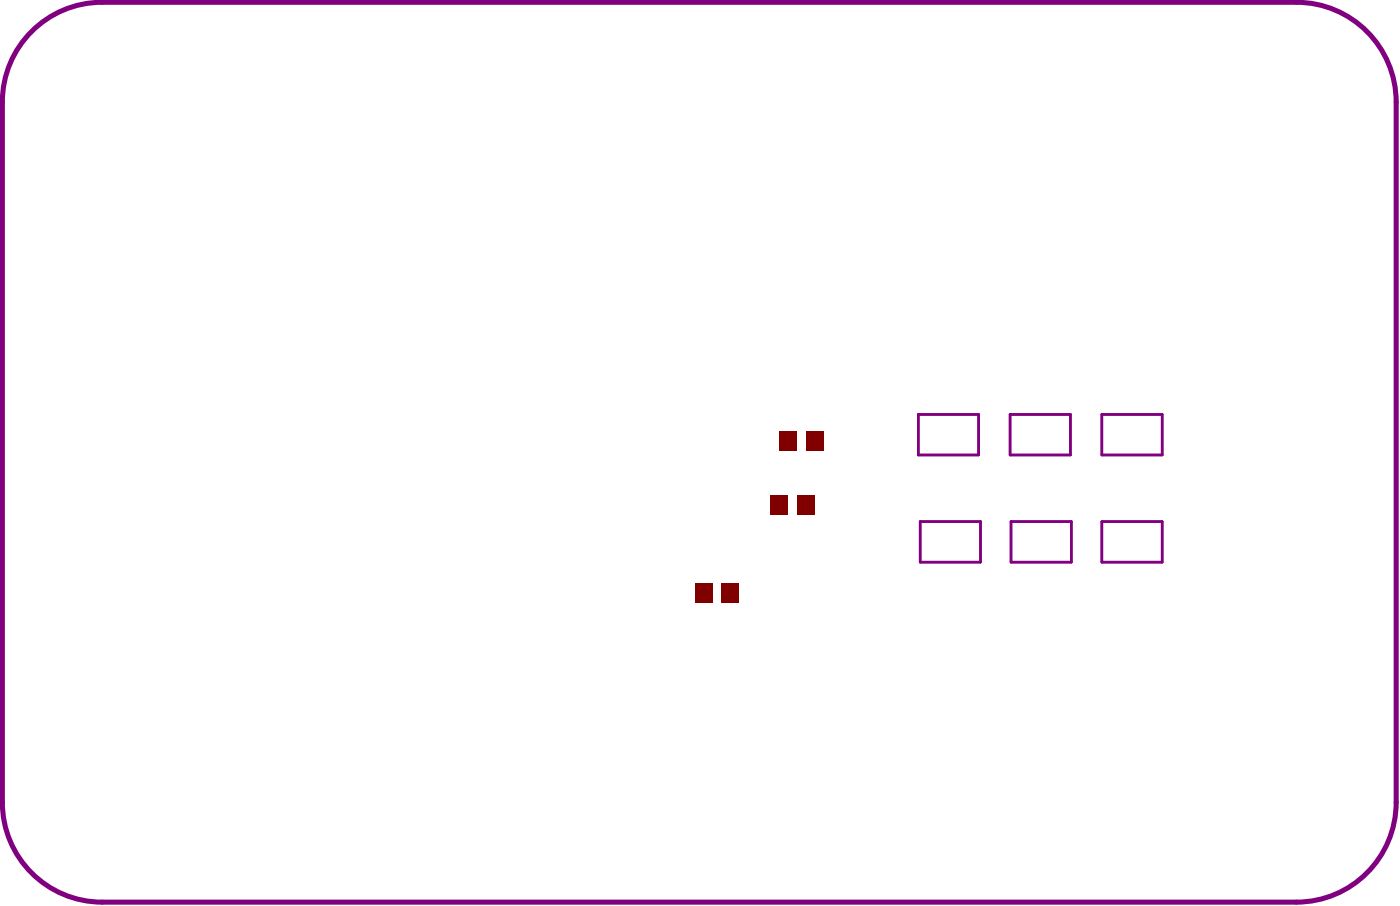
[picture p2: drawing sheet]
<svg xmlns="http://www.w3.org/2000/svg" width="234mm" height="151mm" viewBox="0 0 234 151" stroke-linecap="round" stroke-linejoin="round" font-family="sans-serif">
<path d="M153.2 69.1h10v6.7h-10zM168.5 69.1h10.1v6.7h-10.1zM183.8 69.1h10.1v6.7h-10.1zM153.5 86.9h10.1v6.8h-10.1zM168.7 86.9h10v6.8h-10zM183.8 86.9h10.1v6.8h-10.1z" fill="none" stroke="#800080" stroke-width=".42"/>
<path d="M4.7 5.8a16.6 16.6 0 0 1 12.3-5.4h199.3a16.6 16.6 0 0 1 16.6 16.6v116.7a16.6 16.6 0 0 1-16.6 16.6h-199.3a16.6 16.6 0 0 1-16.6-16.6v-116.7a16.6 16.6 0 0 1 4.3-11.2z" fill="none" stroke="#800080" stroke-width=".84"/>
<g fill="#800000">
<path d="M129.9 71.9h3v3.3h-3z" fill-rule="evenodd"/>
<path d="M134.4 71.9h3v3.3h-3z" fill-rule="evenodd"/>
<path d="M120.4 97.1h3v3.4h-3z" fill-rule="evenodd"/>
<path d="M115.9 97.1h3v3.4h-3z" fill-rule="evenodd"/>
<path d="M133 82.5h3v3.3h-3z" fill-rule="evenodd"/>
<path d="M128.5 82.5h3v3.3h-3z" fill-rule="evenodd"/>
</g>
</svg>
